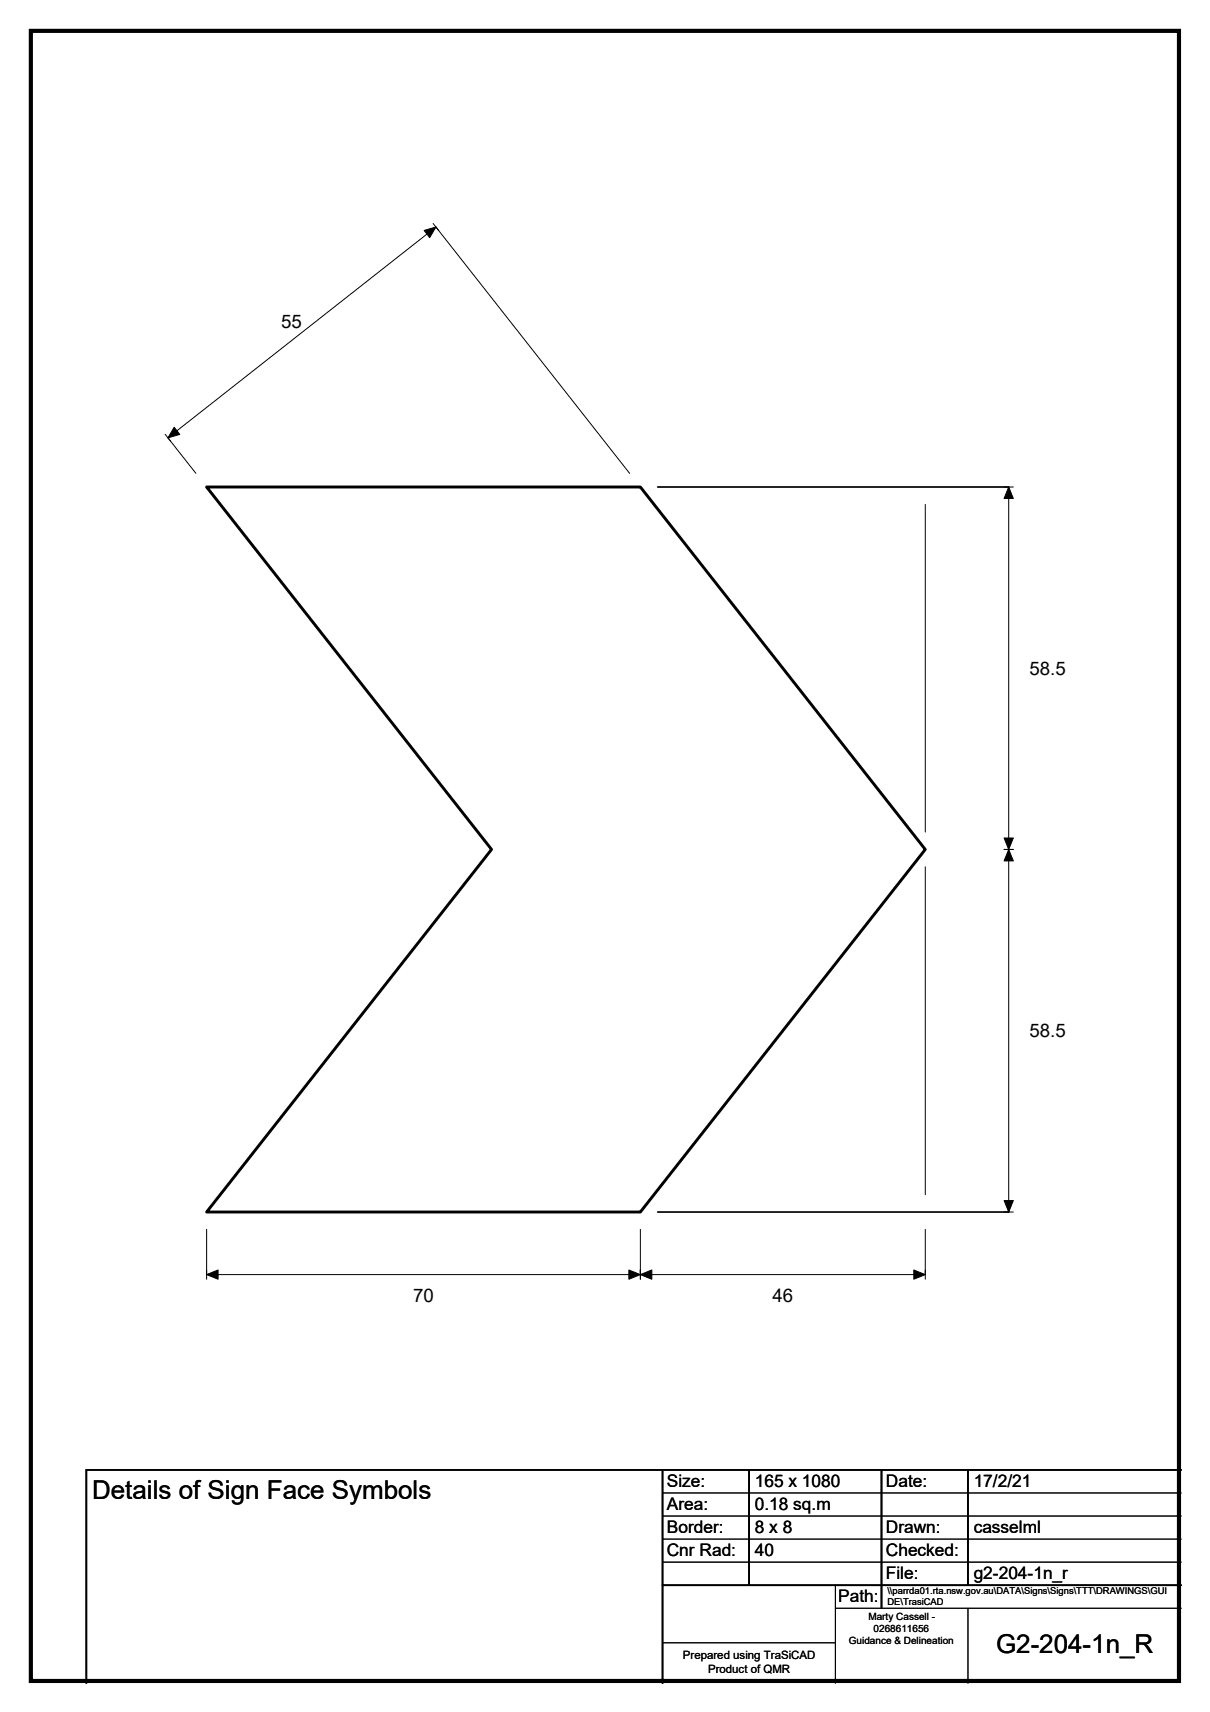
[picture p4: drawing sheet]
<svg xmlns="http://www.w3.org/2000/svg" width="210mm" height="297mm" viewBox="0 0 210 297" stroke-linecap="round" stroke-linejoin="round" font-family="sans-serif">
<defs><g id="words">
<g font-size="4.5">
<text x="16" y="260.1">Details of Sign Face Symbols</text>
<text x="172.8" y="286.9">G2-204-1n_R</text>
</g>
<g font-size="3.2">
<text x="48.8" y="57">55</text>
<text x="178.7" y="117">58.5</text>
<text x="178.7" y="179.9">58.5</text>
<text x="71.7" y="225.9">70</text>
<text x="134" y="225.9">46</text>
</g>
<g font-size="3">
<text x="115.7" y="258">Size:</text>
<text x="131" y="258">165 x 1080</text>
<text x="153.7" y="258">Date:</text>
<text x="169" y="258">17/2/21</text>
<text x="115.7" y="262">Area:</text>
<text x="131" y="262">0.18 sq.m</text>
<text x="115.7" y="266">Border:</text>
<text x="115.7" y="270">Cnr Rad:</text>
<text x="131" y="266">8 x 8</text>
<text x="131" y="270">40</text>
<text x="153.7" y="266">Drawn:</text>
<text x="153.7" y="270">Checked:</text>
<text x="169" y="266">casselml</text>
<text x="153.7" y="274">File:</text>
<text x="169" y="274">g2-204-1n_r</text>
<text x="145.5" y="278">Path:</text>
</g>
<g font-size="2">
<text x="118.5" y="287.8">Prepared using TraSiCAD</text>
<text x="122.9" y="290.2">Product of QMR</text>
</g>
<g font-size="1.7">
<text x="150.7" y="281.1">Marty Cassell -</text>
<text x="147.3" y="285.2">Guidance &amp; Delineation</text>
<text x="151.6" y="283.1">0268611656</text>
</g>
<g font-size="1.6">
<text x="154" y="276.6">\\parrda01.rta.nsw.gov.au\DATA\Signs\Signs\TTT\DRAWINGS\GUI</text>
<text x="154" y="278.5">DE\TrasiCAD</text>
</g>
</g></defs>
<path d="M114.1 84.5h60.9M114.1 210.3h60.9M115 255v37M130 255v20M153 255v24M168 255v20M205 255h-190v37M115 275h90" fill="none" stroke="#000" stroke-width=".3"/>
<g fill="none" stroke="#000" stroke-width=".17">
<path d="M75.2 38.8l.9 1.2M28.7 75.4l.9 1.2M34 82.1l-4.9-6.1 46.5-36.6 33.7 42.7M160.6 87.5v56.9M174.2 84.5h1.7M175 84.5v125.8M160.6 150.4v56.9M174.2 147.4h1.7M35.9 213.3v8.7M111.1 213.3v8.7M160.6 213.3v8.7M174.2 210.3h1.7"/>
<path d="M35.9 221.1h124.7M115 259h90M115 263h90M115 267h90M115 271h90M145 279h60M145 275v17M168 279v13M115 285h30"/>
</g>
<path d="M73.6 40l2-.6-1 1.8zM30.2 74.1l1 1.3-2.1 .6zM175 84.5l.9 2h-1.7zM174.2 145.4h1.7l-.9 2zM175 147.4l.9 2h-1.7zM174.2 208.3h1.7l-.9 2zM35.9 221.1l1.9-.8v1.7zM109.1 220.3l2 .8-2 .9zM111.1 221.1l2-.8v1.7zM158.6 220.3l2 .8-2 .9z" fill="#000" stroke="#000" stroke-width=".17"/>
<path d="M35.9 84.5h75.2l49.5 62.9-49.5 62.9h-75.2l49.4-62.9z" fill="none" stroke="#000" stroke-width=".51"/>
<path d="M5.4 5.4h199.2v286.3h-199.2z" fill="none" stroke="#000" stroke-width=".72"/>
<use href="#words"/>
</svg>
